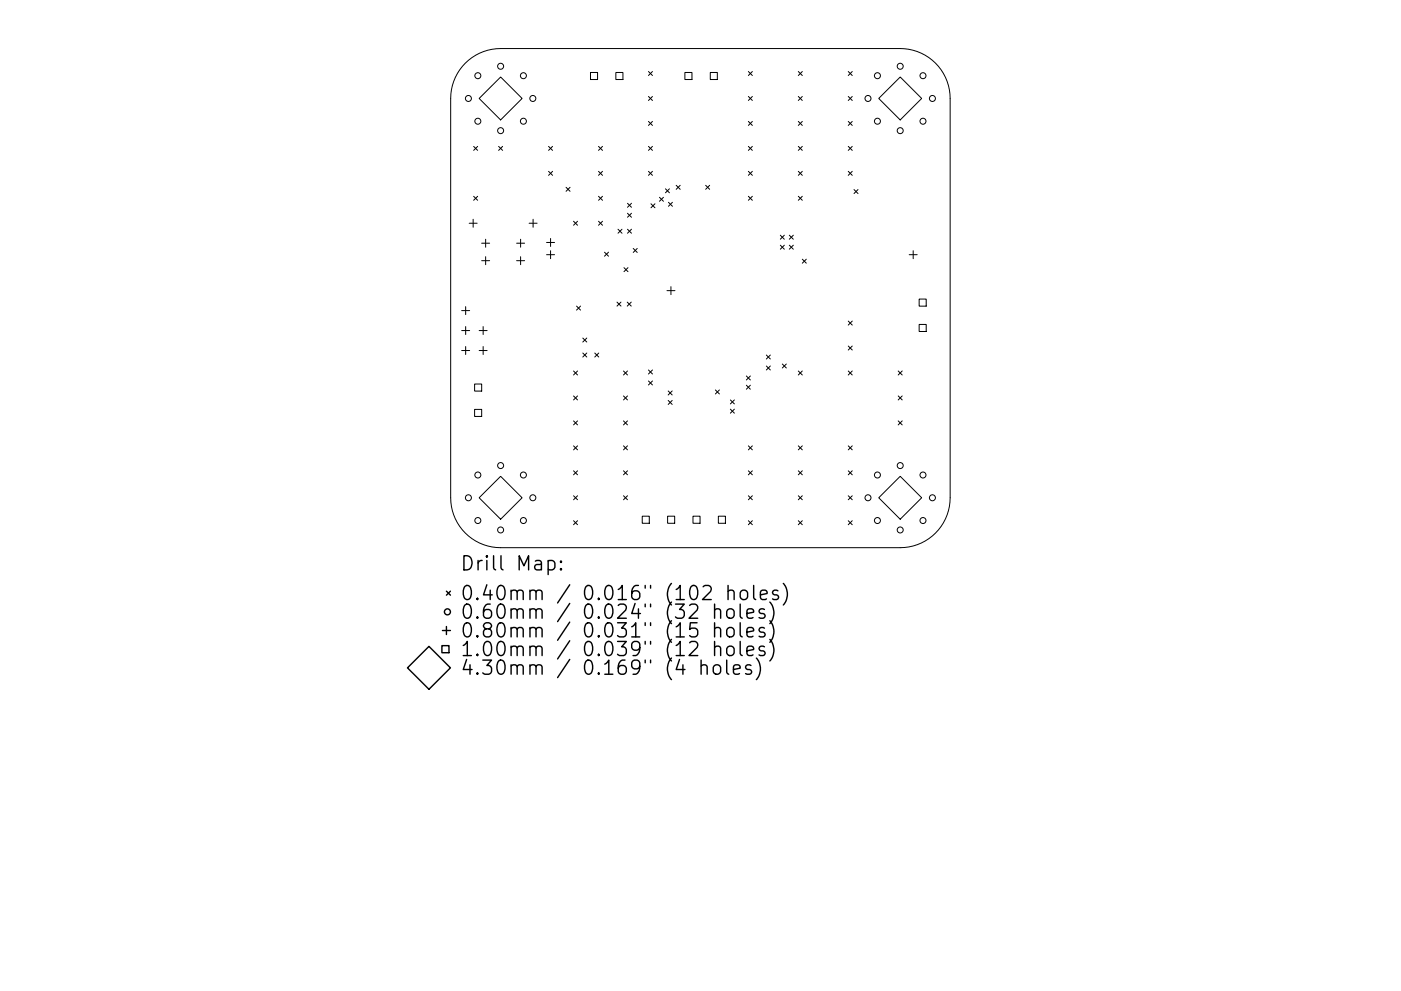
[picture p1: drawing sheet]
<svg xmlns="http://www.w3.org/2000/svg" width="297mm" height="210mm" viewBox="0 0 297 210" stroke-linecap="round" stroke-linejoin="round" font-family="sans-serif">
<defs><g id="words">
<g font-size="4.2">
<text x="97.5" y="121.1">Drill Map:</text>
<text x="97.5" y="127.4">0.40mm / 0.016&quot; (102 holes)</text>
<text x="97.5" y="131.3">0.60mm / 0.024&quot; (32 holes)</text>
<text x="97.5" y="135.3">0.80mm / 0.031&quot; (15 holes)</text>
<text x="97.5" y="139.2">1.00mm / 0.039&quot; (12 holes)</text>
<text x="97.5" y="143.2">4.30mm / 0.169&quot; (4 holes)</text>
</g>
</g></defs>
<g fill="none" stroke="#000" stroke-width=".21">
<path d="M98.7 13.4a10.6 10.6 0 0 1 7.4-3.1h84.8a10.6 10.6 0 0 1 10.6 10.6v84.7a10.6 10.6 0 0 1-10.6 10.6h-84.8a10.6 10.6 0 0 1-10.5-10.6v-84.7a10.6 10.6 0 0 1 3.1-7.5zM106.1 16.3l4.6 4.6-4.6 4.5-4.5-4.5zM125.2 15.4h1.5v1.5h-1.5zM130.6 15.4h1.5v1.5h-1.5zM137.5 15.2l.8 .8M138.3 15.2l-.8 .8M145.2 15.4h1.5v1.5h-1.5zM150.6 15.4h1.5v1.5h-1.5zM158.7 15.2l.8 .8M159.5 15.2l-.8 .8M169.3 15.2l.8 .8M170.1 15.2l-.8 .8"/>
<path d="M179.8 15.2l.9 .8M180.7 15.2l-.9 .8M190.9 16.3l4.5 4.6-4.5 4.5-4.6-4.5zM100.4 31.1l.9 .8M101.3 31.1l-.9 .8M105.7 31.1l.9 .8M106.6 31.1l-.9 .8M116.3 31.1l.9 .8M116.3 36.4l.9 .8M117.2 31.1l-.9 .8M117.2 36.4l-.9 .8M120 39.7l.9 .9"/>
<path d="M120.9 39.7l-.9 .9M126.9 31.1l.8 .8M126.9 36.4l.8 .8M127.7 31.1l-.8 .8M127.7 36.4l-.8 .8M137.5 20.5l.8 .8M137.5 25.8l.8 .8M137.5 31.1l.8 .8M137.5 36.4l.8 .8M138.3 31.1l-.8 .8M138.3 20.5l-.8 .8M138.3 25.8l-.8 .8"/>
<path d="M138.3 36.4l-.8 .8M143.4 39.3l.8 .9M144.2 39.3l-.8 .9M149.6 39.3l.9 .9M150.5 39.3l-.9 .9M158.7 20.5l.8 .8M158.7 25.8l.8 .8M158.7 31.1l.8 .8M158.7 36.4l.8 .8M159.5 20.5l-.8 .8M159.5 25.8l-.8 .8M159.5 31.1l-.8 .8"/>
<path d="M159.5 36.4l-.8 .8M169.3 25.8l.8 .8M169.3 31.1l.8 .8M169.3 20.5l.8 .8M169.3 36.4l.8 .8M170.1 31.1l-.8 .8M170.1 20.5l-.8 .8M170.1 25.8l-.8 .8M170.1 36.4l-.8 .8M179.8 25.8l.9 .8M179.8 31.1l.9 .8M179.8 20.5l.9 .8"/>
<path d="M179.8 36.4l.9 .8M180.7 20.5l-.9 .8M180.7 31.1l-.9 .8M180.7 36.4l-.9 .8M180.7 25.8l-.9 .8M99.5 47.4h1.7M100.3 46.5v1.7M100.4 41.6l.9 .9M101.3 41.6l-.9 .9M102.1 51.6h1.7M102.1 55.3h1.7M103 50.8v1.6"/>
<path d="M103 54.5v1.7M109.5 51.6h1.7M109.5 55.3h1.7M110.4 50.8v1.6M110.4 54.5v1.7M112.2 47.4h1.7M113 46.5v1.7M115.9 51.4h1.7M115.9 54h1.7M116.7 50.6v1.7M116.7 53.2v1.7M121.6 46.9l.9 .9"/>
<path d="M122.5 46.9l-.9 .9M126.9 41.6l.8 .9M126.9 46.9l.8 .9M127.7 41.6l-.8 .9M127.7 46.9l-.8 .9M128.2 53.5l.8 .9M129 53.5l-.8 .9M131 48.6l.9 .9M131.9 48.6l-.9 .9M132.3 56.8l.8 .8M133 43.1l.9 .9M133 45.2l.9 .9"/>
<path d="M133 48.6l.9 .9M133.1 56.8l-.8 .8M133.9 48.6l-.9 .9M133.9 43.1l-.9 .9M133.9 45.2l-.9 .9M134.3 52.7l.8 .9M135.1 52.7l-.8 .9M138 43.2l.9 .9M138.9 43.2l-.9 .9M139.8 41.9l.9 .8M140.7 41.9l-.9 .8M141.1 40.1l.8 .8"/>
<path d="M141.7 42.9l.9 .9M141.9 40.1l-.8 .8M142.6 42.9l-.9 .9M158.7 41.6l.8 .9M159.5 41.6l-.8 .9M165.4 49.9l.9 .9M165.4 52l.9 .9M166.3 49.9l-.9 .9M166.3 52l-.9 .9M167.4 49.9l.8 .9M167.4 52l.8 .9M168.2 49.9l-.8 .9"/>
<path d="M168.2 52l-.8 .9M169.3 41.6l.8 .9M170.1 41.6l-.8 .9M170.1 55l.9 .8M171 55l-.9 .8M181.1 40.2l.8 .9M181.9 40.2l-.8 .9M192.8 54h1.7M193.6 53.2v1.7M97.9 65.9h1.7M97.9 70.1h1.7M97.9 74.4h1.7"/>
<path d="M98.7 65.1v1.6M98.7 69.3v1.7M98.7 73.5v1.7M101.6 70.1h1.7M101.6 74.4h1.7M102.4 69.3v1.7M102.4 73.5v1.7M121.6 78.7l.9 .9M122.2 64.9l.9 .9M122.5 78.7l-.9 .9M123.1 64.9l-.9 .9M123.6 71.7l.8 .9"/>
<path d="M123.6 74.9l.8 .8M124.4 71.7l-.8 .9M124.4 74.9l-.8 .8M126.1 74.9l.9 .8M127 74.9l-.9 .8M130.8 64.1l.9 .8M131.7 64.1l-.9 .8M132.2 78.7l.8 .9M133 64.1l.8 .8M133 78.7l-.8 .9M133.8 64.1l-.8 .8M137.5 78.5l.8 .8"/>
<path d="M138.3 78.5l-.8 .8M141.4 61.7h1.7M142.3 60.8v1.7M158.2 79.8l.9 .8M159.1 79.8l-.9 .8M162.5 75.3l.8 .9M162.5 77.7l.8 .8M163.3 75.3l-.8 .9M163.3 77.7l-.8 .8M165.9 77.2l.8 .9M166.7 77.2l-.8 .9M169.3 78.7l.8 .9"/>
<path d="M170.1 78.7l-.8 .9M179.8 78.7l.9 .9M179.8 68.1l.9 .9M179.8 73.4l.9 .9M180.7 73.4l-.9 .9M180.7 78.7l-.9 .9M180.7 68.1l-.9 .9M190.4 78.7l.9 .9M191.3 78.7l-.9 .9M194.9 63.5h1.5v1.5h-1.5zM194.9 68.8h1.5v1.5h-1.5zM100.6 81.5h1.5v1.5h-1.5z"/>
<path d="M100.6 86.9h1.5v1.5h-1.5zM121.6 84l.9 .9M121.6 89.3l.9 .8M121.6 94.6l.9 .8M121.6 99.9l.9 .8M122.5 84l-.9 .9M122.5 89.3l-.9 .8M122.5 94.6l-.9 .8M122.5 99.9l-.9 .8M132.2 89.3l.8 .8M132.2 99.9l.8 .8M132.2 84l.8 .9"/>
<path d="M132.2 94.6l.8 .8M133 84l-.8 .9M133 89.3l-.8 .8M133 94.6l-.8 .8M133 99.9l-.8 .8M137.5 80.8l.8 .9M138.3 80.8l-.8 .9M141.7 85l.8 .8M141.7 82.9l.8 .9M142.5 82.9l-.8 .9M142.5 85l-.8 .8M151.7 82.7l.8 .9"/>
<path d="M152.5 82.7l-.8 .9M154.9 84.9l.8 .8M154.9 86.8l.8 .9M155.7 84.9l-.8 .8M155.7 86.8l-.8 .9M158.2 81.7l.9 .9M158.7 99.9l.8 .8M158.7 94.6l.8 .8M159.1 81.7l-.9 .9M159.5 94.6l-.8 .8M159.5 99.9l-.8 .8M169.3 94.6l.8 .8"/>
<path d="M169.3 99.9l.8 .8M170.1 94.6l-.8 .8M170.1 99.9l-.8 .8M179.8 94.6l.9 .8M179.8 99.9l.9 .8M180.7 94.6l-.9 .8M180.7 99.9l-.9 .8M190.4 89.3l.9 .8M190.4 84l.9 .9M191.3 84l-.9 .9M191.3 89.3l-.9 .8M101.6 105.6l4.5-4.5 4.6 4.5-4.6 4.6z"/>
<path d="M121.6 105.2l.9 .8M121.6 110.5l.9 .8M122.5 105.2l-.9 .8M122.5 110.5l-.9 .8M132.2 105.2l.8 .8M133 105.2l-.8 .8M136.2 109.5h1.5v1.5h-1.5zM141.5 109.5h1.5v1.5h-1.5zM146.9 109.5h1.5v1.5h-1.5zM152.3 109.5h1.5v1.5h-1.5zM158.7 105.2l.8 .8M158.7 110.5l.8 .8"/>
<path d="M159.5 105.2l-.8 .8M159.5 110.5l-.8 .8M169.3 110.5l.8 .8M169.3 105.2l.8 .8M170.1 105.2l-.8 .8M170.1 110.5l-.8 .8M179.8 105.2l.9 .8M179.8 110.5l.9 .8M180.7 105.2l-.9 .8M180.7 110.5l-.9 .8M186.3 105.6l4.6-4.5 4.5 4.5-4.5 4.6z"/>
<circle cx="101.3" cy="16.1" r=".64"/>
<circle cx="106.1" cy="14.1" r=".64"/>
<circle cx="111" cy="16.1" r=".64"/>
<circle cx="186" cy="16.1" r=".64"/>
<circle cx="190.9" cy="14.1" r=".64"/>
<circle cx="195.7" cy="16.1" r=".64"/>
<circle cx="99.3" cy="20.9" r=".64"/>
<circle cx="101.3" cy="25.7" r=".64"/>
<circle cx="106.1" cy="27.7" r=".64"/>
<circle cx="111" cy="25.7" r=".64"/>
<circle cx="113" cy="20.9" r=".64"/>
<circle cx="184" cy="20.9" r=".64"/>
<circle cx="186" cy="25.7" r=".64"/>
<circle cx="190.9" cy="27.7" r=".64"/>
<circle cx="195.7" cy="25.7" r=".64"/>
<circle cx="197.7" cy="20.9" r=".64"/>
<circle cx="106.1" cy="98.8" r=".64"/>
<circle cx="190.9" cy="98.8" r=".64"/>
<circle cx="99.3" cy="105.6" r=".64"/>
<circle cx="101.3" cy="110.4" r=".64"/>
<circle cx="101.3" cy="100.8" r=".64"/>
<circle cx="106.1" cy="112.4" r=".64"/>
<circle cx="111" cy="110.4" r=".64"/>
<circle cx="111" cy="100.8" r=".64"/>
<circle cx="113" cy="105.6" r=".64"/>
<circle cx="184" cy="105.6" r=".64"/>
<circle cx="186" cy="110.4" r=".64"/>
<circle cx="186" cy="100.8" r=".64"/>
<circle cx="190.9" cy="112.4" r=".64"/>
<circle cx="195.7" cy="110.4" r=".64"/>
<circle cx="195.7" cy="100.8" r=".64"/>
<circle cx="197.7" cy="105.6" r=".64"/>
</g>
<g fill="none" stroke="#000" stroke-width=".3">
<path d="M116.2 119.1l.9-.2 .5 .6v.8l-.2 .5-.3 .1-.9-.1M118.9 119.1l.2 .1-.2 .1-.1-.1 .1-.1v.2M90.9 137.1l4.6 4.6-4.6 4.5-4.5-4.5zM93.7 137h1.5v1.5h-1.5zM93.8 133.8h1.7M94.7 125.4l.8 .9M94.7 132.9v1.7M95.5 125.4l-.8 .9M118.9 120.6l.2 .2-.2 .1-.1-.1 .1-.2v.3M151.5 129.5a.74 .74 0 0 1 1.3 .1v1.6M151.5 133.4a.74 .74 0 0 1 1.3 .2v1.5M151.5 137.4a.74 .74 0 0 1 1.3 .1v1.6"/>
<path d="M151.5 128.2v3M151.5 132.1v3M151.5 136.1v3M154.2 133.4a.81 .81 0 0 1 .8-.3 .81 .81 0 0 1 .6 .6v.9a.81 .81 0 0 1-.7 .6 .81 .81 0 0 1-.8-.6v-.9zM154.4 125.5a.74 .74 0 0 1 1.2 .1v1.6M154.4 129.3a.81 .81 0 0 1 1.2 .4v.9a.81 .81 0 0 1-.7 .6 .81 .81 0 0 1-.8-.6v-.9zM154.4 137.2a.81 .81 0 0 1 1.2 .5v.8a.81 .81 0 0 1-.7 .6 .81 .81 0 0 1-.8-.6v-.8zM154.4 124.2v3M156.9 128.2v2.5l.5 .5M156.9 132.1v2.6l.5 .4M156.9 136.1v2.6l.5 .4M157.1 125.5a.81 .81 0 0 1 .8-.3 .81 .81 0 0 1 .6 .6v.8a.81 .81 0 0 1-.8 .6 .81 .81 0 0 1-.8-.6v-.8z"/>
<path d="M158.4 130.2l1.4-.3-.2-.6-.8-.1-.4 .4v1.1l.1 .3 .3 .2 .8-.2M158.4 134.1l1.4-.3-.2-.5-.8-.2-.4 .5v1.1l.1 .3 .3 .1 .8-.1M158.4 138.1l1.4-.3-.2-.6-.8-.1-.4 .4v1.2l.1 .2 .3 .2 .8-.2M159.8 124.2v2.6l.4 .4M160.4 139.6a3.4 3.4 0 0 1 0 4.6M161.2 126.2l1.4-.3-.1-.5-.9-.2-.4 .4v1.2l.2 .3 .2 .1 .9-.1M162.1 129.3l-.7-.1-.5 .4 .2 .4 1 .3 .1 .3-.1 .4-.3 .2-.9-.2M162.1 133.3l-.7-.2-.5 .5 .2 .4 1 .3 .1 .3-.1 .4-.3 .1-.9-.1M162.1 137.2l-.7-.1-.5 .4 .2 .4 1 .3 .1 .3-.1 .4-.3 .2-.9-.2M163.2 127.7a3.4 3.4 0 0 1 0 4.6M163.2 131.7a3.4 3.4 0 0 1 0 4.6M163.2 135.7a3.4 3.4 0 0 1 0 4.5"/>
<path d="M164.9 125.4l-.7-.2-.4 .4 .1 .5 1 .3 .2 .2-.2 .5-.3 .1-.8-.1M166.1 123.8a3.4 3.4 0 0 1 0 4.6M148.6 141.3a.74 .74 0 0 1 1.3 .2v1.5M148.6 140v3M151.4 141.3a.81 .81 0 0 1 .8-.3 .81 .81 0 0 1 .6 .6v.9a.81 .81 0 0 1-.8 .6 .81 .81 0 0 1-.8-.6v-.9zM154.1 140v2.6l.4 .4M155.5 142l1.4-.2-.1-.6-.9-.2-.4 .5v1.1l.1 .3 .3 .1 .9-.1M159.2 141.2l-.7-.2-.4 .5 .1 .4 1 .3 .2 .3-.2 .4-.3 .1-.8-.1"/>
<circle cx="94.9" cy="129.8" r=".64"/>
</g>
<use href="#words"/>
</svg>
